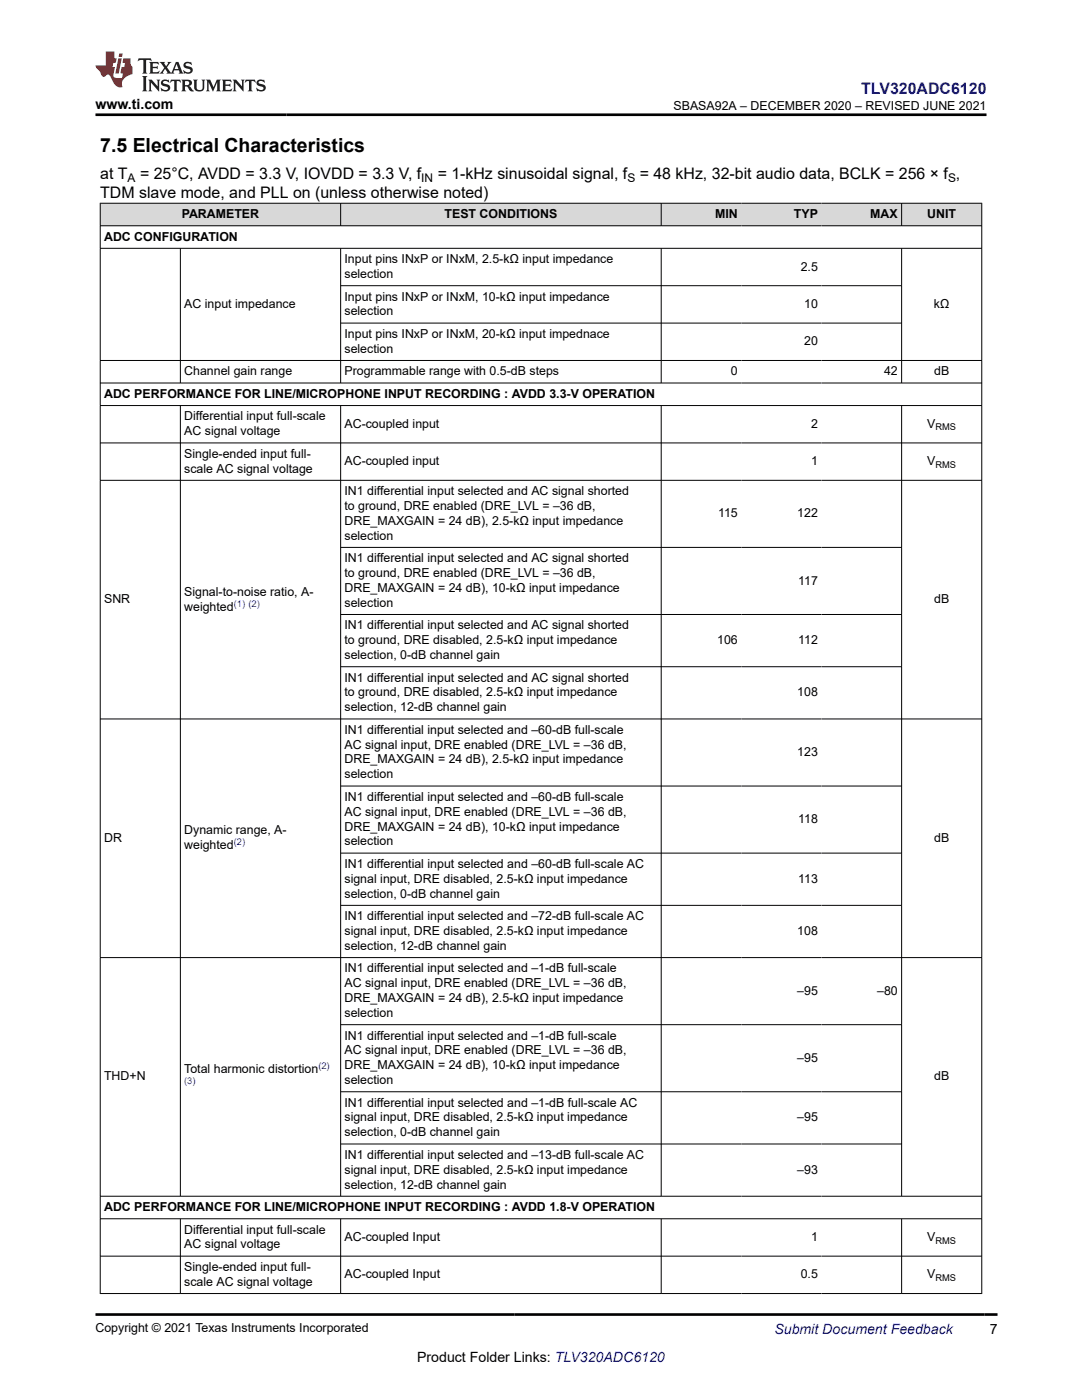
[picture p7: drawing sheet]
<svg xmlns="http://www.w3.org/2000/svg" width="216mm" height="279mm" viewBox="0 0 216 279" stroke-linecap="round" stroke-linejoin="round" font-family="sans-serif">
<defs><g id="words">
<text font-size="3.9" x="20" y="30.3">7.5 Electrical Characteristics</text>
<text font-size="3.2" fill="#00f" x="171.9" y="18.7">TLV320ADC6120</text>
<g font-size="3.2">
<text x="20" y="35.7">at T</text>
<text x="27.9" y="35.7">= 25°C, AVDD = 3.3 V, IOVDD = 3.3 V, f</text>
<text x="87.3" y="35.7">= 1-kHz sinusoidal signal, f</text>
<text x="127.7" y="35.7">= 48 kHz, 32-bit audio data, BCLK = 256 × f ,</text>
<text x="20" y="39.5">TDM slave mode, and PLL on (unless otherwise noted)</text>
</g>
<g font-size="2.8">
<text x="19.1" y="21.8">www.ti.com</text>
<text x="197.5" y="266.1">7</text>
<text x="83.2" y="271.7">Product Folder Links: TLV320ADC6120</text>
</g>
<text font-size="2.8" fill="#00f" x="154.5" y="266.2">Submit Document Feedback</text>
<g font-size="2.5">
<text x="134.4" y="21.9">SBASA92A – DECEMBER 2020 – REVISED JUNE 2021</text>
<text x="36.3" y="43.5">PARAMETER</text>
<text x="88.7" y="43.5">TEST CONDITIONS</text>
<text x="142.7" y="43.5">MIN</text>
<text x="158.4" y="43.5">TYP</text>
<text x="173.7" y="43.5">MAX</text>
<text x="185" y="43.5">UNIT</text>
<text x="20.8" y="48">ADC CONFIGURATION</text>
<text x="68.7" y="52.5">Input pins INxP or INxM, 2.5-kΩ input impedance</text>
<text x="159.8" y="54">2.5</text>
<text x="68.7" y="55.5">selection</text>
<text x="68.7" y="60">Input pins INxP or INxM, 10-kΩ input impedance</text>
<text x="36.8" y="61.5">AC input impedance</text>
<text x="68.7" y="62.9">selection</text>
<text x="160.5" y="61.5">10</text>
<text x="186.4" y="61.5">kΩ</text>
<text x="68.7" y="67.4">Input pins INxP or INxM, 20-kΩ input impednace</text>
<text x="68.7" y="70.4">selection</text>
<text x="160.5" y="68.9">20</text>
<text x="36.8" y="74.9">Channel gain range</text>
<text x="68.7" y="74.9">Programmable range with 0.5-dB steps</text>
<text x="145.8" y="74.9">0</text>
<text x="176.4" y="74.9">42</text>
<text x="186.4" y="74.9">dB</text>
<text x="20.8" y="79.4">ADC PERFORMANCE FOR LINE/MICROPHONE INPUT RECORDING : AVDD 3.3-V OPERATION</text>
<text x="36.8" y="83.9">Differential input full-scale</text>
<text x="36.8" y="86.9">AC signal voltage</text>
<text x="68.7" y="85.4">AC-coupled input</text>
<text x="161.8" y="85.4">2</text>
<text x="185" y="85.4">V</text>
<text x="36.8" y="91.4">Single-ended input full-</text>
<text x="36.8" y="94.3">scale AC signal voltage</text>
<text x="68.7" y="92.8">AC-coupled input</text>
<text x="161.8" y="92.8">1</text>
<text x="185" y="92.8">V</text>
<text x="68.7" y="98.8">IN1 differential input selected and AC signal shorted</text>
<text x="68.7" y="101.8">to ground, DRE enabled (DRE_LVL = –36 dB,</text>
<text x="68.7" y="104.7">DRE_MAXGAIN = 24 dB), 2.5-kΩ input impedance</text>
<text x="68.7" y="107.7">selection</text>
<text x="143.3" y="103.3">115</text>
<text x="159.1" y="103.3">122</text>
<text x="68.7" y="112.2">IN1 differential input selected and AC signal shorted</text>
<text x="36.8" y="118.9">Signal-to-noise ratio, A-</text>
<text x="68.7" y="115.2">to ground, DRE enabled (DRE_LVL = –36 dB,</text>
<text x="68.7" y="118.1">DRE_MAXGAIN = 24 dB), 10-kΩ input impedance</text>
<text x="159.3" y="116.7">117</text>
<text x="20.8" y="120.4">SNR</text>
<text x="36.8" y="121.9">weighted</text>
<text x="68.7" y="121.1">selection</text>
<text x="68.7" y="125.6">IN1 differential input selected and AC signal shorted</text>
<text x="186.4" y="120.4">dB</text>
<text x="68.7" y="128.6">to ground, DRE disabled, 2.5-kΩ input impedance</text>
<text x="68.7" y="131.5">selection, 0-dB channel gain</text>
<text x="143.1" y="128.6">106</text>
<text x="159.3" y="128.6">112</text>
<text x="68.7" y="136">IN1 differential input selected and AC signal shorted</text>
<text x="68.7" y="139">to ground, DRE disabled, 2.5-kΩ input impedance</text>
<text x="68.7" y="141.9">selection, 12-dB channel gain</text>
<text x="159.1" y="139">108</text>
<text x="68.7" y="146.4">IN1 differential input selected and –60-dB full-scale</text>
<text x="68.7" y="149.4">AC signal input, DRE enabled (DRE_LVL = –36 dB,</text>
<text x="68.7" y="152.4">DRE_MAXGAIN = 24 dB), 2.5-kΩ input impedance</text>
<text x="68.7" y="155.3">selection</text>
<text x="159.1" y="150.9">123</text>
<text x="68.7" y="159.8">IN1 differential input selected and –60-dB full-scale</text>
<text x="36.8" y="166.5">Dynamic range, A-</text>
<text x="68.7" y="162.8">AC signal input, DRE enabled (DRE_LVL = –36 dB,</text>
<text x="68.7" y="165.8">DRE_MAXGAIN = 24 dB), 10-kΩ input impedance</text>
<text x="159.3" y="164.3">118</text>
<text x="20.8" y="168">DR</text>
<text x="36.8" y="169.5">weighted</text>
<text x="68.7" y="168.7">selection</text>
<text x="68.7" y="173.2">IN1 differential input selected and –60-dB full-scale AC</text>
<text x="186.4" y="168">dB</text>
<text x="68.7" y="176.2">signal input, DRE disabled, 2.5-kΩ input impedance</text>
<text x="68.7" y="179.1">selection, 0-dB channel gain</text>
<text x="159.3" y="176.2">113</text>
<text x="68.7" y="183.6">IN1 differential input selected and –72-dB full-scale AC</text>
<text x="68.7" y="186.6">signal input, DRE disabled, 2.5-kΩ input impedance</text>
<text x="68.7" y="189.6">selection, 12-dB channel gain</text>
<text x="159.1" y="186.6">108</text>
<text x="68.7" y="194.1">IN1 differential input selected and –1-dB full-scale</text>
<text x="68.7" y="197">AC signal input, DRE enabled (DRE_LVL = –36 dB,</text>
<text x="68.7" y="200">DRE_MAXGAIN = 24 dB), 2.5-kΩ input impedance</text>
<text x="68.7" y="203">selection</text>
<text x="159.1" y="198.5">–95</text>
<text x="175" y="198.5">–80</text>
<text x="68.7" y="207.5">IN1 differential input selected and –1-dB full-scale</text>
<text x="20.8" y="215.6">THD+N</text>
<text x="36.8" y="214.2">Total harmonic distortion</text>
<text x="68.7" y="210.4">AC signal input, DRE enabled (DRE_LVL = –36 dB,</text>
<text x="68.7" y="213.4">DRE_MAXGAIN = 24 dB), 10-kΩ input impedance</text>
<text x="159.1" y="211.9">–95</text>
<text x="186.4" y="215.6">dB</text>
<text x="68.7" y="216.3">selection</text>
<text x="68.7" y="220.8">IN1 differential input selected and –1-dB full-scale AC</text>
<text x="68.7" y="223.8">signal input, DRE disabled, 2.5-kΩ input impedance</text>
<text x="68.7" y="226.8">selection, 0-dB channel gain</text>
<text x="159.1" y="223.8">–95</text>
<text x="68.7" y="231.3">IN1 differential input selected and –13-dB full-scale AC</text>
<text x="68.7" y="234.2">signal input, DRE disabled, 2.5-kΩ input impedance</text>
<text x="68.7" y="237.2">selection, 12-dB channel gain</text>
<text x="159.1" y="234.2">–93</text>
<text x="20.8" y="241.7">ADC PERFORMANCE FOR LINE/MICROPHONE INPUT RECORDING : AVDD 1.8-V OPERATION</text>
<text x="36.8" y="246.2">Differential input full-scale</text>
<text x="36.8" y="249.2">AC signal voltage</text>
<text x="68.7" y="247.7">AC-coupled Input</text>
<text x="161.8" y="247.7">1</text>
<text x="185" y="247.7">V</text>
<text x="36.8" y="253.7">Single-ended input full-</text>
<text x="36.8" y="256.6">scale AC signal voltage</text>
<text x="68.7" y="255.1">AC-coupled Input</text>
<text x="159.8" y="255.1">0.5</text>
<text x="185" y="255.1">V</text>
<text x="19.1" y="265.9">Copyright © 2021 Texas Instruments Incorporated</text>
</g>
<g font-size="2.4">
<text x="25.5" y="36.3">A</text>
<text x="84.1" y="36.3">IN</text>
<text x="125.2" y="36.3">S</text>
<text x="189.2" y="36.3">S</text>
</g>
<g font-size="1.9">
<text x="186.7" y="85.9">RMS</text>
<text x="186.7" y="93.3">RMS</text>
<text x="186.7" y="248.2">RMS</text>
<text x="186.7" y="255.6">RMS</text>
</g>
<g font-size="1.9" fill="#00f">
<text x="46.6" y="121">(1) (2)</text>
<text x="46.6" y="168.7">(2)</text>
<text x="63.5" y="213.3">(2)</text>
<text x="36.8" y="216.3">(3)</text>
</g>
</g></defs>
<g fill="#d8d8d8">
<path d="M20 40.6h175.9v4.5h-175.9z" fill-rule="evenodd"/>
<path d="M20.1 40.6h47.8v4.4h-47.8z" fill-rule="evenodd"/>
<path d="M68 40.6h63.9v4.4h-63.9z" fill-rule="evenodd"/>
<path d="M132 40.6h15.9v4.4h-15.9z" fill-rule="evenodd"/>
<path d="M147.9 40.6h16v4.4h-16z" fill-rule="evenodd"/>
<path d="M163.9 40.6h15.9v4.4h-15.9z" fill-rule="evenodd"/>
<path d="M180 40.6h15.8v4.4h-15.8z" fill-rule="evenodd"/>
</g>
<g fill="none" stroke="#000" stroke-width=".2">
<path d="M19.9 40.6h176.1M19.9 45.1h176.1M19.9 49.6h176.1M20 40.5v217.7M36 49.6v26.9M68 40.5v4.6M68 49.6v26.9M68 57h112M131.9 40.5v4.6M131.9 49.6v26.9M179.9 40.5v4.6M179.9 49.6v26.9"/>
<path d="M195.9 40.5v217.7M19.9 71.9h176.1M19.9 76.4h176.1M68 64.5h112M19.9 80.9h176.1M19.9 88.4h176.1M19.9 95.9h176.1M36 80.9v157.9M68 80.9v157.9M131.9 80.9v157.9M179.9 80.9v157.9M68 109.2h112"/>
<path d="M68 122.6h112M68 133.1h112M19.9 143.5h176.1M68 156.9h112M68 170.3h112M19.9 191.1h176.1M68 180.7h112M68 204.5h112M68 217.9h112M19.9 238.7h176.1M68 228.3h112M19.9 243.2h176.1"/>
<path d="M19.9 250.7h176.1M19.9 258.2h176.1M36 243.2v15M68 243.2v15M131.9 243.2v15M179.9 243.2v15"/>
</g>
<path d="M27.7 11.6l-.2 .6 .5-.2h.6v.1v2.2l-.2 .4h1l-.2-.4v-2.2v-.1h.5l.5 .2-.1-.6zM29.8 12.4l.2 .3v1.6l-.2 .4h1.9l.1-.6a1.08 1.08 0 0 1-1.3 .2v-.7h.6l.4 .2v-.7l-.4 .2h-.6v-.5l.2-.2a1 1 0 0 1 1 .3l-.1-.5zM31.8 12.4l1 1.1-1 1.2h.9l-.2-.2 .4-.8 .5 .8-.2 .2h1.6l-.2-.2 .1-.5h1l.1 .5-.1 .2h.9l-.2-.4-.8-1.9h-.5l-1 2.1-.8-1.1 .9-1h-.8l.2 .2-.5 .6-.3-.6 .1-.2zM35.2 12.8l.4 1h-.8zM36.8 12.5a.65 .65 0 0 0-.2 .7 .65 .65 0 0 0 .6 .5l.7 .1 .1 .3a.79 .79 0 0 1-.7 .4 .79 .79 0 0 1-.7-.5l.1 .7 .2-.1a.93 .93 0 0 0 1.1 0 .93 .93 0 0 0 .4-.9 1.46 1.46 0 0 0-1.2-.6l-.1-.3a1.09 1.09 0 0 1 1.2 .2l-.2-.6-.1 .1-.6-.2zM28.4 15.2l.2 .4v2.2l-.2 .4h1l-.2-.4v-2.2l.2-.4zM29.6 15.9l.2 .4v1.5l-.2 .4h.8l-.3-.4v-1.3l1.7 1.8v-2l.2-.4h-.8l.2 .2 .1 1.1-1.2-1.3zM32.3 16a.65 .65 0 0 0-.2 .8 .65 .65 0 0 0 .7 .4l.6 .2 .1 .2a.79 .79 0 0 1-.7 .4 .79 .79 0 0 1-.7-.5l.1 .7 .2-.1a.93 .93 0 0 0 1.1 .1 .93 .93 0 0 0 .4-1 1.46 1.46 0 0 0-1.2-.5l-.1-.4a1.09 1.09 0 0 1 1.2 .2l-.2-.6-.1 .1-.6-.1zM34.1 15.9l-.1 .6a.63 .63 0 0 1 .7-.3l.1 1.6-.3 .4h1l-.2-.4v-1.6a.66 .66 0 0 1 .8 .3l-.1-.6zM36.2 15.9l.2 .4v1.5l-.2 .4h.9l-.2-.2v-.7h.5l.1 .2a.79 .79 0 0 0 1.2 .6l-1-.9a.61 .61 0 0 0 .6-.6 .61 .61 0 0 0-.5-.7zM36.9 16.2h.2a.47 .47 0 0 1 .5 .1 .47 .47 0 0 1 .1 .5l-.2 .1-.6 .1zM38.5 15.9l.2 .2a2.27 2.27 0 0 0 .4 2 1.04 1.04 0 0 0 1.7-.7v-1.3l.2-.2h-.8l.2 .4v1.1a.6 .6 0 0 1-.6 .6 .6 .6 0 0 1-.6-.6v-1.1l.3-.4zM41.1 15.9l.2 .4v1.5l-.2 .4h.7l-.2-.4v-1.4l.9 1.9 .8-1.9v1.4l-.2 .4h1l-.3-.4v-1.5l.3-.4h-.8l-.7 1.5-.7-1.5zM44.3 15.9l.2 .4v1.5l-.2 .4h1.9l.1-.6a1.09 1.09 0 0 1-1.3 .2v-.7h.6l.4 .2v-.6l-.4 .2h-.6v-.6l.2-.1a1.01 1.01 0 0 1 1 .3l-.1-.6zM46.4 15.9l.3 .4v1.5l-.3 .4h.8l-.2-.4v-1.3l1.6 1.8v-2l.2-.4h-.7l.2 .2v1.1l-1.2-1.3zM49 15.9l-.1 .6a.63 .63 0 0 1 .8-.3v1.6l-.3 .4h1l-.2-.4v-1.6a.66 .66 0 0 1 .8 .3l-.1-.6zM51.4 16a.65 .65 0 0 0-.2 .8 .65 .65 0 0 0 .6 .4l.6 .2 .2 .2a.79 .79 0 0 1-.8 .4 .79 .79 0 0 1-.6-.5l.1 .7 .2-.1a.93 .93 0 0 0 1 .1 .93 .93 0 0 0 .5-1 1.46 1.46 0 0 0-1.3-.5l-.1-.4a1.09 1.09 0 0 1 1.3 .2l-.2-.6-.2 .1-.5-.1z" fill="#231f20"/>
<path d="M21.1 10.3v2.7h-2.1l.1 .4 .9 1a.95 .95 0 0 0 .9 .9 .59 .59 0 0 1 .6-.4 .59 .59 0 0 1 .5 .3l.4 .8a1.59 1.59 0 0 0 2.1 1.4 1.61 1.61 0 0 1 1-2.3l1-.3-.1-1.5a1.59 1.59 0 0 1-.4-1.7h-1.4l-.2 .9h.5l-.1 .9h-.5l-.2 .9v.3l.4 .1-.2 .9h-.6a.73 .73 0 0 1-1.1-.7l.3-1.5h-.5l.2-.9h.5l.2-.9h-.5v-1.3zM23.6 11.6l-.6 3.1h.7l.6-3.1zM23.8 10.7l-.1 .6h.7l.1-.6z" fill="#ed1c24"/>
<path d="M19.1 22.9h177.8M19.1 262.3h179.9" fill="none" stroke="#000" stroke-width=".53"/>
<use href="#words"/>
</svg>
